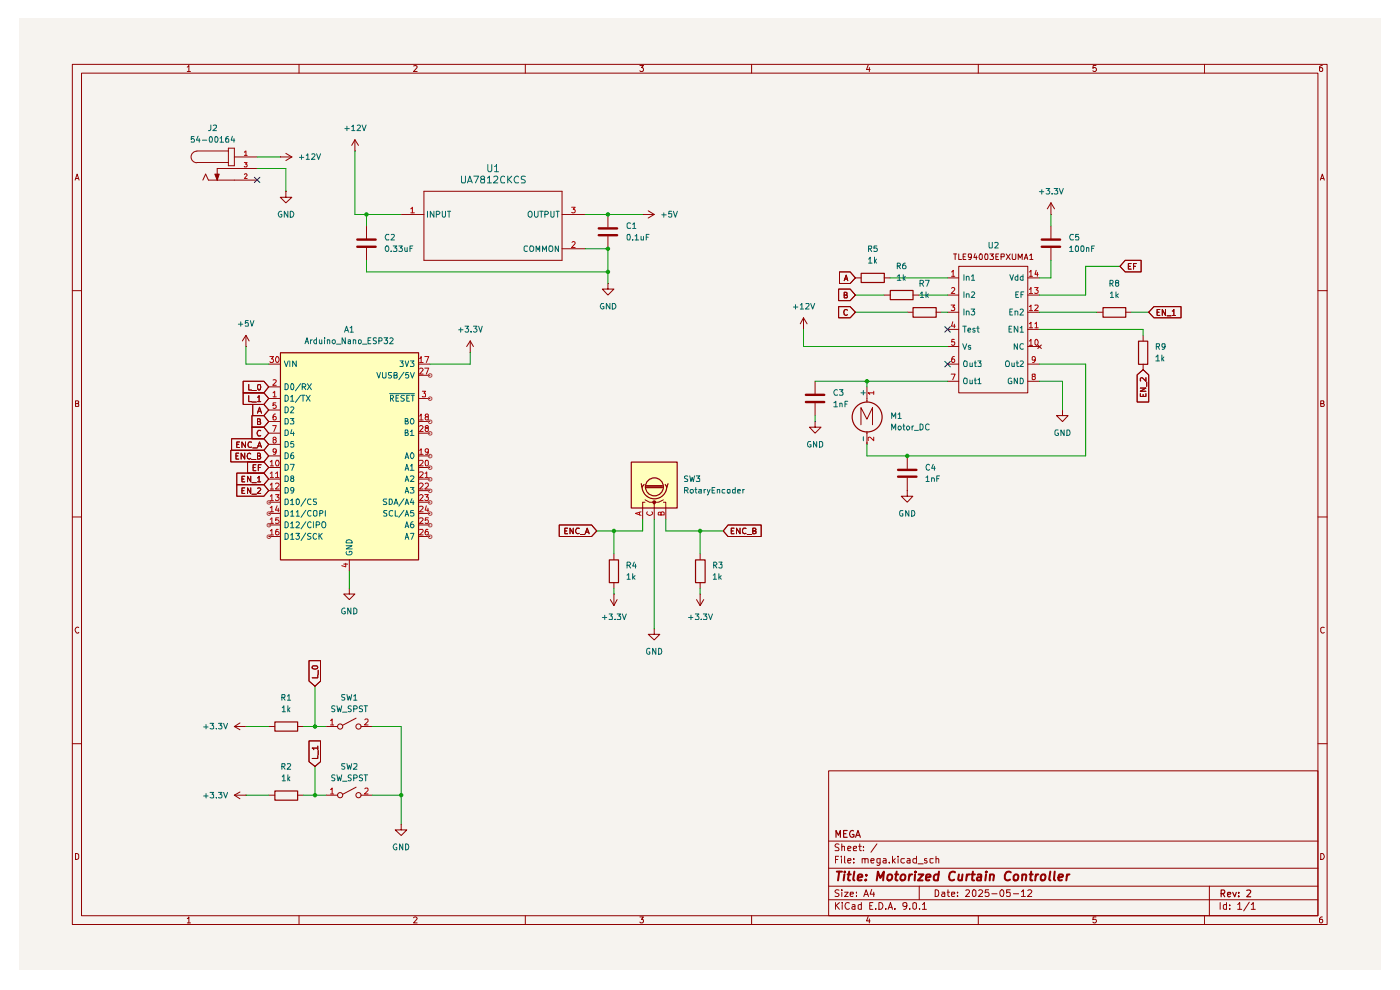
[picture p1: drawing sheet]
<svg xmlns="http://www.w3.org/2000/svg" width="297mm" height="210mm" viewBox="0 0 297 210" stroke-linecap="round" stroke-linejoin="round" font-family="sans-serif">
<path d="M4 4h288.9v201.8h-288.9z" fill="#f6f3ef"/>
<g fill="none" stroke="#910000" stroke-width=".21">
<path d="M15.3 13.7h266.2v182.4h-266.2zM17.3 15.5h262.3v178.7h-262.3zM39.7 14.2l.4-.3v1.3M39.7 15.2h.7M63.4 13.7v1.8M87.7 14l.5-.1 .3 .3-.8 1h.8M111.4 13.7v1.8M135.7 13.9h.8l-.4 .4 .4 .3-.1 .5-.5 .1-.2-.2M159.4 13.7v1.8M184.2 13.8l-.4 1h.8M184.4 14.3v.9M207.5 13.7v1.8"/>
<path d="M232.5 13.9h-.6l-.1 .6 .5-.2 .3 .3v.3l-.3 .3-.5-.2M255.5 13.7v1.8M280.5 13.9l-.6 .3v.8l.3 .2 .3-.1v-.7l-.3-.1-.3 .3M15.9 38.2l.5-1.3 .4 1.3M16 37.9h.6M280.1 38.2l.4-1.3 .4 1.3M280.3 37.9h.6M15.3 61.7h2M279.6 61.7h1.9M16 85.6h.4l.3-.2-.2-.4h-.5v1.2h.6l.1-.5-.3-.1M280.2 85.6l.6-.1v-.5h-.6v1.2l.7-.1v-.3l-.3-.2M15.3 109.7h2"/>
<path d="M279.6 109.7h1.9M16.7 133.1a.58 .58 0 0 0-.8 .6 .58 .58 0 0 0 .8 .5v-.1M280.9 133.1a.46 .46 0 0 0-.7 .2v.7l.2 .2 .3 .1 .2-.2M15.3 157.8h2M279.6 157.8h1.9M175.8 163.5h103.8v30.7h-103.8zM175.8 178.4h103.8M178 179.1l-.6-.1-.2 .2v.4l.5 .2 .3 .4-.2 .2h-.7M178.6 179.7l.2-.2 .4 .1v.8M178.6 179v1.4M182.1 179.5h.6M182.4 179v1.3l.1 .1h.2"/>
<path d="M183.2 179.6v.1M186 179l-1.2 1.8M16 181a.52 .52 0 0 1 .7 .4v.6a.52 .52 0 0 1-.7 .3zM39.7 194.8l.4-.3v1.3M39.7 195.8h.7M63.4 194.2v1.9M87.7 194.7l.5-.2 .3 .3-.8 1h.8M111.4 194.2v1.9M135.7 194.5h.8l-.4 .5h.3v.7l-.5 .1-.2-.2M159.4 194.2v1.9M175.8 190.9h103.8M175.8 188h103.8"/>
<path d="M175.8 184.2h103.8M177.2 191.5v1.4M177.2 182.3h.5M177.4 192l.7 .9M177.9 181.6h-.7v1.5M178 188.8l-.6-.1-.3 .3 .3 .4 .5 .2 .1 .3-.3 .3-.6-.1M178.1 191.5l-.9 .7M178.5 181.6v.2M178.5 182.1v1M178.6 188.7v.2M178.6 189.3v.9M178.7 191.5h.1"/>
<path d="M178.7 191.9v1M179.2 189.3h.7l-.7 .9h.7M179.2 181.6v1.4l.1 .1M179.9 182.6l.6-.1-.1-.4h-.5v.2v.6l.1 .2 .4-.1M179.9 180l.6-.1-.1-.3-.4-.1-.1 .2v.7h.5M180.2 191.5a.67 .67 0 0 0-.9 .6 .67 .67 0 0 0 .8 .7l.1-.1M180.4 189.7l.6-.1v-.3h-.6v.1v.6l.2 .2 .4-.1M180.8 192h.6v.9M181 180l.7-.1v-.3l-.4-.1-.3 .2 .1 .7h.6M181.1 182.9v.2M181.1 182.1v.2M181.4 192.2l-.6 .2-.1 .2 .3 .3 .4-.1"/>
<path d="M181.7 190v.2M181.7 189.3v.1M182.7 192l-.4-.1-.2 .1v.7l.2 .2 .4-.1M182.7 191.5v1.4M182.9 182.2l.6-.1v1M182.9 182.1v1M183.2 180.4h.1M183.2 190.2l.5-1.5 .6 1.5M183.4 189.8h.7M183.5 182.3l.1-.2h.5l.1 1M184.2 194.4l-.4 .9h.8M184.4 194.9v.9"/>
<path d="M184.5 192.1h.4M184.8 182.6l.6-.1v-.4h-.6v.2v.6l.1 .2 .5-.1M184.9 188.7l-.3 1h.9M185.2 191.5h-.7v1.4h.7M185.4 189.3v.9M185.8 192.7v.2M186.5 191.5a.73 .73 0 0 1 .8 .7 .73 .73 0 0 1-.8 .7zM186.7 183l-.4 .1-.3-.2 .1-.8h.6v1.1l-.2 .4-.5-.1M187.4 182.1h.5l.1 1M187.9 192.7v.2M188 182.5l-.6 .1-.1 .1 .2 .4 .5-.1M188.4 192.9l.5-1.4 .4 1.4"/>
<path d="M188.6 192.5h.7M188.7 182.9v.2M189.3 181.6v1.5M189.5 182.6l.4 .5M189.8 192.7v.2M189.9 182.1l-.6 .5M190.5 181.6v.2M190.5 182.1v1M191.9 182.1h-.6l-.2 .7a.52 .52 0 0 0 .8 .2M192.4 192l-.3 .3-.5-.1-.1-.2 .1-.5h.5a.84 .84 0 0 1 .3 .8 .84 .84 0 0 1-.7 .6M192.5 182.1h.5l.1 1M193 192.7v.2"/>
<path d="M193.1 182.5l-.6 .1-.1 .1 .2 .4 .5-.1M193.7 191.5h.4l.3 .2v.9l-.3 .3-.4-.3zM194.4 182.1h-.6l-.1 .7a.52 .52 0 0 0 .7 .2M194.4 181.6v1.5M194.8 183.2h1.1M195 188v2.9M195.1 192.7v.2M195.7 191.9l.4-.4v1.4M195.7 192.9h.8M196.6 182.1h-.4l-.1 .3 .1 .2h.3l.2 .3-.2 .2-.4-.1M198 182.1l-.7 .1v.7l.2 .2 .5-.1M198.4 188.7l.7 .2v1.1l-.4 .2h-.3z"/>
<path d="M198.6 182.2l.5-.1 .1 1M198.6 181.6v1.5M199.8 189.3h.5l.1 .9M200.4 189.6h-.5l-.2 .2 .2 .4 .5-.1M200.9 189.3h.5M201.1 188.7v1.3l.3 .2M201.9 189.7l.6-.1v-.3h-.5l-.1 .1v.6l.1 .2 .5-.1M203.1 190v.2M203.1 189.3v.1M204.9 188.9l.2-.2h.3l.3 .5-.9 1h.9M206.4 188.9l.3-.2 .3 .3v.9l-.3 .3a.82 .82 0 0 1-.3-1.3zM207.5 194.2v1.9"/>
<path d="M207.6 188.9l.2-.2h.3l.4 .5-1 1h1M209.7 188.7h-.6l-.1 .7 .6-.1 .2 .3v.3l-.2 .3-.6-.2M210.4 189.6h1.1M212.2 189l.3-.3a.8 .8 0 0 1 .5 .8 .8 .8 0 0 1-.5 .7 .77 .77 0 0 1-.3-1.2zM214.3 188.7h-.7v.7l.1-.1 .6 .1-.1 .7-.5 .1-.1-.2M215 189.6h1.1M216.7 189.2l.4-.5v1.5M216.7 190.2h.8M218 188.9l.6-.2 .3 .5-.9 1h.9M232.5 194.5h-.6l-.1 .6 .6-.1 .2 .5-.3 .3-.5-.2M255.5 194.2v1.9M256.6 188v6.2"/>
<path d="M258.8 191.5v1.4M260.2 192l-.4-.1-.3 .1v.7l.3 .2 .4-.1M260.2 191.5v1.4M260.9 192.7v.2M260.9 192v.1M262.6 191.9l.4-.4v1.4M262.6 192.9h.8M265 191.4l-1.2 1.8M265.5 191.9l.4-.4v1.4M265.5 192.9h.8M280.2 181a.65 .65 0 0 1 .7 .7 .65 .65 0 0 1-.7 .6zM280.5 194.5h-.2l-.4 .3 .1 .9a.43 .43 0 0 0 .6-.1 .43 .43 0 0 0-.1-.6h-.5l-.1 .3"/>
</g>
<g fill="none" stroke="#910000" stroke-width=".25">
<path d="M177.4 177.6v-1.4l.5 1 .4-1v1.4M179 176.8h.5M179.7 176.2h-.7v1.4h.7M181.1 176.3a.5 .5 0 0 0-.8 .2 .67 .67 0 0 0 0 .9 .67 .67 0 0 0 .9 .1v-.5h-.4M181.5 177.6l.5-1.4 .5 1.4M181.7 177.2h.7M259.1 189.5h.6v-.6l-.6-.1v1.4M259.4 189.5l.4 .7M260.4 189.7l.7-.1-.1-.3h-.5l-.1 .2 .1 .6h.5M261.5 189.3l.4 .9 .4-.9M262.8 190.1v.1M262.8 189.3v.2"/>
<path d="M264.5 188.9l.6-.1 .2 .2-.1 .4-.7 .8h.8"/>
</g>
<g fill="none" stroke="#910000" stroke-width=".42">
<path d="M177.5 184.9h1.1M178 184.9l-.2 1.9M179.1 185.5l-.1 1.3M179.2 184.9v.2M179.8 185.5h.7M180.1 184.9l-.2 1.6 .4 .3M181.2 184.9l-.2 1.6 .2 .3M182 186.2l.9-.2v-.4a.6 .6 0 0 0-.9 .1v1h.8M183.7 186.6l.1 .1h-.3l.2-.1-.1 .2M183.8 185.6v.1M186 186.8l.2-1.9 .6 1.3 .7-1.3-.2 1.9M188.4 185.7l.3-.2a.46 .46 0 0 1 .6 .4l-.1 .5-.4 .4h-.3l-.3-.4z"/>
<path d="M189.9 185.5h.7M190.2 184.9l-.2 1.6 .4 .3M191.2 185.7l.3-.2a.46 .46 0 0 1 .6 .4l-.1 .5a.55 .55 0 0 1-.5 .4 .55 .55 0 0 1-.5-.4zM192.9 185.5l-.1 1.3M193.5 185.5a.46 .46 0 0 0-.6 .4M194.1 185.5l-.1 1.3M194.2 184.9v.2M194.9 185.5h1l-1.2 1.3h1M196.5 186.2l.9-.2-.1-.4a.6 .6 0 0 0-.8 .1v1h.7M199.1 185.6l-.6-.1-.4 .4 .1 .8h.7M199.2 184.9l-.3 1.9M202.6 185.1v-.1a.81 .81 0 0 0-1.1 .3 1.31 1.31 0 0 0 .1 1.4l.5 .1 .3-.2"/>
<path d="M203.4 185.5l-.1 1.2 .5 .1 .3-.2M204.2 185.5l-.2 1.3M205.1 185.5l-.1 1.3M205.7 185.5a.46 .46 0 0 0-.6 .4M206.1 185.5h.7M206.4 184.9l-.2 1.8 .4 .1M207.4 185.6h.8l-.1 1.2M208.2 186l-.7 .1-.3 .2v.4l.2 .1 .7-.1M209.2 185.5l-.2 1.3M209.3 184.9l-.2 .1h.3l-.1-.1-.1 .2M210 185.7l.1-.1a.48 .48 0 0 1 .8 .1l-.2 1.1M210 185.5v1.3"/>
<path d="M214.4 185.1v-.1a.77 .77 0 0 0-1 .1l-.2 .6 .1 .8a.7 .7 0 0 0 1 .1M215.2 185.7l.3-.2a.46 .46 0 0 1 .5 .4l-.1 .7-.6 .2-.3-.2v-.7zM216.9 185.7l.1-.1a.48 .48 0 0 1 .7 .1l-.1 1.1M216.9 185.5l-.1 1.3M218.4 185.5h.7M218.8 184.9l-.2 1.8 .4 .1M219.8 185.5l-.2 1.3M220.3 185.5l-.4 .1-.2 .3M221 185.7l.2-.2 .5 .1v.8l-.3 .4-.6-.2v-.7zM222.8 184.9l-.2 1.6 .2 .3M223.8 184.9l-.2 1.6 .2 .3M224.5 186.2l.9-.2v-.4l-.5-.1-.3 .2v1h.7"/>
<path d="M226.4 185.5l-.2 1.3M226.9 185.5l-.4 .1-.2 .3"/>
</g>
<g fill="#ffffbc">
<path d="M59.5 74.8h29.3v43.9h-29.3z"/>
<path d="M133.9 98h9.7v9.7h-9.7z"/>
</g>
<g fill="none" stroke="#910000" stroke-width=".21">
<path d="M41.8 32.1a1.23 1.23 0 0 0-1.3 1.2 1.23 1.23 0 0 0 1.3 1.2M41.8 32h6.7M43 38.2l.6-1.3 .6 1.3M46.1 35.7v2.5M59.5 33.3h.1M59.5 33.3h2.4M60.6 32.5l1.3 .8M61.9 33.3l-1.3 .8M75.3 32h.1M75.3 29.7l-.7 1.1M75.3 29.7l.8 1.1M75.3 29.7v2.3"/>
<path d="M60.6 40.6v1.2h1.3l-1.3 1.2-1.1-1.2h1.1M60.6 40.6h.1M77.7 47.9v2.8M77.7 52.6v2.6M85.1 45.5h4.8M89.9 40.6h29.3v14.6h-29.3zM119.2 45.5h4.9M119.2 52.8h4.9M52.2 73.5h.1M52.2 71.1l-.8 1.2M52.2 71.1l.7 1.2M52.2 71.1v2.4"/>
<path d="M57 77.2h2.5M88.8 77.2h2.4M88.8 79.6h2.4M99.8 74.8h.1M99.8 72.3l-.8 1.2M99.8 72.3l.6 1.2M99.8 72.3v2.5M49 95.5h7l1 1.2-1 1.3h-7zM49.1 93.1h6.9l1 1.2-1 1.2h-6.9zM50.1 96.7h.4M50.2 94.3h.5M50.7 96.1h-.6v1.3h.6"/>
<path d="M50.8 93.7h-.6v1.2h.6M51.6 80.9h4.4l1 1.2-1 1.2h-4.4zM51.6 83.3h4.4l1 1.2-1 1.3h-4.4zM51.9 96.1v1.3l-.7-1.3v1.3M52.1 93.7v1.2l-.8-1.2v1.2M52.5 98h3.5l1 1.2-1 1.2h-3.5zM52.8 81.6v1.1h.6M52.8 83.9v1.3h.6M53.2 96.3l-.3-.2a.65 .65 0 0 0-.5 .7 .65 .65 0 0 0 .5 .6l.3-.2M53.4 93.8l-.5-.1a.61 .61 0 0 0-.3 .8 .61 .61 0 0 0 .8 .3M53.4 97.5h.9M53.4 88.2h2.6l1 1.2-1 1.2h-2.6z"/>
<path d="M53.4 90.6h2.6l1 1.3-1 1.2h-2.6zM53.4 82.8h1M53.4 85.3h1M53.6 85.8h2.4l1 1.2-1 1.2h-2.4zM53.6 95h.9M53.7 99.2h.4M54.3 98.6h-.6v1.2h.6M54.6 89.4h.5l.1-.1v-.4l-.6-.1v1.2h.6l.1-.3-.2-.3M54.6 87.7l.5-1.3 .4 1.3M54.6 84.3l.4-.4v1.3M54.6 94.9l.5-1.2 .4 1.2M54.6 96.7l.6-.1v-.3l-.1-.2h-.5v1.3l.6-.1 .1-.3-.2-.3"/>
<path d="M54.6 85.2h.7M54.7 81.6h.4a.91 .91 0 0 1 0 1.1h-.4zM54.7 87.2h.6M54.7 94.6h.6M54.8 99.2h.4M55.3 91.4l-.1-.1a.66 .66 0 0 0-.6 .4 .66 .66 0 0 0 .2 .8l.5-.1M55.4 98.6h-.6v1.2M57 82.1h2.5M57 84.5h2.5M57 87h2.5M57 89.4h2.5M57 91.9h2.5"/>
<path d="M57 94.3h2.5M57 96.7h2.5M57 99.2h2.5M88.8 84.5h2.4M88.8 89.4h2.4M88.8 91.9h2.4M88.8 96.7h2.4M88.8 99.2h2.4M50.2 100.4h5.8l1 1.2-1 1.2h-5.8zM50.2 102.8h5.8l1 1.3-1 1.2h-5.8zM51.3 101.6h.5M51.3 104.1h.5"/>
<path d="M51.9 101h-.6v1.2h.6M51.9 103.5h-.6v1.2h.6M53.2 101v1.2l-.7-1.2v1.2M53.2 103.5v1.2l-.7-1.2v1.2M53.4 102.4h1M53.4 104.8h1M54.6 101.4l.4-.4v1.2M54.6 103.6l.5-.1 .2 .3-.8 .9h.8M54.6 102.2h.7M57 101.6h2.5M57 104.1h2.5M57 106.5h2.5"/>
<path d="M57 108.9h2.5M57 111.4h2.5M57 113.8h2.5M74.1 118.7v2.4M88.8 101.6h2.4M88.8 104.1h2.4M88.8 106.5h2.4M88.8 108.9h2.4M88.8 111.4h2.4M88.8 113.8h2.4M74.1 124.8v1.2h1.2l-1.2 1.2-1.2-1.2h1.2M74.1 124.8h.1"/>
<path d="M49.7 154.1h2.5M49.7 154.1l1.2 .7M50.9 153.4l-1.2 .7M52.2 154.1h.1M57 154.1h1.3M63.1 154.1h1.3M65.6 157.2h2.4v4.4l-1.2 1-1.2-1zM65.6 140.1h2.4v4.4l-1.2 1.1-1.2-1.1zM66.2 141.4l.2-.2h.8a.35 .35 0 0 1 .2 .5 .35 .35 0 0 1-.4 .2l-.7-.1zM67.4 158.7h-1.2l.4 .3M67.4 143.2v.6h-1.2M67.4 158.3v.7"/>
<path d="M67.5 142.2v.9M67.5 159.2v.9M69.2 154.1h2.4M75.5 152.3l-2.8 1.6M76.6 154.1h2.4M49.7 168.7h2.5M49.7 168.7l1.2 .7M50.9 168l-1.2 .7M52.2 168.7h.1M57 168.7h1.3M63.1 168.7h1.3M67.4 160.3v.6h-1.2"/>
<path d="M69.2 168.7h2.4M75.5 167l-2.8 1.5M76.6 168.7h2.4"/>
<circle cx="72.2" cy="154.1" r=".55"/>
<circle cx="76.1" cy="154.1" r=".55"/>
<circle cx="72.2" cy="168.7" r=".55"/>
<circle cx="76.1" cy="168.7" r=".55"/>
</g>
<g fill="none" stroke="#ba0000" stroke-width=".21">
<path d="M87.1 44.3l.4-.3v1.1M87.1 45.1h.8M121.3 44h.7l-.4 .4 .3 .1v.6h-.6M121.3 51.4l.5-.2 .2 .4-.7 .9h.7M57.3 75.6h.7l-.4 .5 .3 .1v.6l-.5 .1-.1-.2M58.6 75.7a.61 .61 0 0 1 .7 .5 .61 .61 0 0 1-.4 .7 .71 .71 0 0 1-.3-1.2zM89 76.1l.3-.5v1.3M89 78.3l.2-.2h.3l.3 .2-.8 1.1h.8M89 76.9h.8M90.1 75.6h.9l-.6 1.3M90.1 78.1h.9l-.6 1.3M57.3 98l.4-.4v1.2"/>
<path d="M57.3 98.8h.7M57.8 90.3h.8l-.5 1.2M57.9 80.6l.5-.1 .2 .4-.8 .8h.8M57.9 83.3l.4-.3v1.2M57.9 84.2h.7M58.1 93.2h-.2l.2-.5h.3l.2 .3-.2 .2h-.3l-.2 .2v.4l.2 .2h.3l.2-.3v-.2l-.2-.3M58.4 87.8l-.3 .1-.2 .3v.8a.42 .42 0 0 0 .6 0 .42 .42 0 0 0 0-.6l-.4-.1-.2 .3M58.5 85.4h-.6v.6l.5-.1 .2 .2-.1 .4h-.6M58.6 95.7l-.2 .2h-.5v-.6l.5-.1 .2 .2-.2 .9-.4 .1M58.6 97.6h.4a1.05 1.05 0 0 1 0 1.2h-.4a1.05 1.05 0 0 1 0-1.2zM89 88.2l.3-.4v1.3M89 90.4l.2-.1h.3l.3 .2-.8 1h.8"/>
<path d="M89 95.5l.3-.3v1.2M89 97.7l.6-.1 .2 .3-.8 .9h.8M89 89.1h.8M89 96.4h.8M89.6 83h.7l-.4 .4 .4 .2v.5h-.7M90.4 97.6h.3l.2 .3v.7l-.2 .2-.4-.1-.1-.6zM90.4 88.4l-.2-.3 .2-.3h.3l.2 .4-.2 .2h-.4l-.1 .2v.2l.2 .3 .5-.1v-.5l-.2-.1M90.4 90.8h-.1l-.1-.3 .2-.2h.3l.2 .4-.5 .1-.2 .2 .1 .5h.1l.5-.1v-.4l-.2-.2M90.9 95.7l-.2 .2h-.4v-.6h.6v.8l-.2 .3h-.4M57.3 100.4l.4-.3v1.2M57.3 102.9l.4-.4v1.2M57.3 105.3l.4-.4v1.3"/>
<path d="M57.3 107.7l.4-.3v1.2M57.3 110.2l.4-.4v1.2M57.3 112.6l.4-.3v1.2M57.3 101.3h.7M57.3 103.7h.7M57.3 106.2h.7M57.3 108.6h.7M57.3 111h.7M57.3 113.5h.7M58.4 100.4l.5-.3v1.2M58.4 102.6l.2-.1h.3l.3 .2-.1 .4-.7 .6h.8M58.4 104.9h.8l-.4 .5 .4 .2v.3l-.3 .3h-.3l-.2-.2"/>
<path d="M58.4 101.3h.8M58.8 107.3l-.4 .9h.8M59 112.3l-.4 .1-.2 .8 .3 .3 .4-.1 .1-.4-.3-.3h-.2l-.3 .3M59 107.8v.8M59.1 109.8h-.6l-.1 .6 .2-.1h.3l.3 .2v.3l-.2 .2-.6-.1M72.9 119.7h.9M73.3 119.5v.7l-.8-.2M89 100.2l.6-.1 .2 .2-.1 .3-.7 .7h.8M89 102.6l.2-.1h.3l.3 .2-.1 .4-.7 .6h.8M89 105.1l.2-.2h.3l.3 .3-.8 1h.8M89 107.5l.5-.1 .3 .2-.8 1h.8M89 109.9l.5-.1 .3 .3-.8 .9h.8"/>
<path d="M89 112.4l.6-.1 .2 .2-.1 .3-.7 .7h.8M90.1 104.9h.8l-.5 .5 .5 .1v.5l-.2 .2h-.4l-.2-.2M90.2 100.4l.3-.3v1.2M90.2 102.6l.2-.1h.3l.2 .1v.5l-.8 .6h.8M90.2 101.3h.7M90.4 107.3l-.2 .9h.8M90.8 112.3l-.4 .1-.2 .8 .2 .3 .5-.1v-.5l-.2-.2h-.3l-.2 .3M90.8 107.8v.8M90.9 109.8h-.6l-.1 .6 .2-.1h.3l.2 .1v.5h-.7M70.1 152.8l.4-.3v1.3M70.1 153.8h.7M77.4 152.7l.2-.2h.3l.2 .2v.3l-.8 .8h.8"/>
<path d="M70.1 167.5l.4-.3v1.2M70.1 168.4h.7M77.4 167.3l.2-.1h.3l.2 .1v.4l-.8 .7h.8"/>
</g>
<path d="M59.5 74.8h29.3v44h-29.3zM58.3 153.1h4.8v2h-4.8zM58.3 167.8h4.8v1.9h-4.8z" fill="none" stroke="#910000" stroke-width=".25"/>
<g fill="none" stroke="#006665" stroke-width=".21">
<path d="M90.7 44.8v1.3M92.1 44.8v1.3l-.8-1.3v1.3M92.6 45.5h.5l.2-.4-.2-.3h-.5v1.3M93.8 44.8v1l.3 .3 .4-.3v-1M94.9 44.8h.7M95.3 44.8v1.3M111.9 52.3l-.5-.1-.2 .2v.7a.45 .45 0 0 0 .7 .2M112.1 45l.5-.2a.86 .86 0 0 1 0 1.3l-.3-.1a.74 .74 0 0 1-.2-1zM112.5 52.2h.5a.74 .74 0 0 1 .1 1l-.5 .2a.86 .86 0 0 1-.1-1.2zM113.4 44.8v1l.2 .3h.3l.3-.3v-1M113.7 53.4v-1.2l.5 .8 .3-.8v1.2M114.5 44.8h.8"/>
<path d="M114.8 44.8v1.3M115.1 53.4v-1.2l.4 .8 .4-.8v1.2M115.6 45.5h.5l.3-.4-.3-.3h-.5v1.3M116.9 44.8v1.1l.2 .2 .4-.3v-1M118 44.8h.6M118.3 44.8v1.3M118.5 52.2v1.2l-.7-1.2v1.2M60.3 76.6l.4 1.1 .5-1.1M61.5 76.6v1.1M62.8 76.6v1.1l-.7-1.1v1.1M79.9 79l.5 1.2 .3-1.2M81.1 79v.9l.3 .3h.2l.3-.3v-.9"/>
<path d="M83.1 79l-.7 .1v.3l.7 .5-.3 .3-.4-.1M83.6 79.6h.4l.3-.4-.2-.2h-.5v1.2h.5l.2-.1v-.4l-.3-.1M84.9 76.6h.6l-.3 .4 .3 .2v.5h-.6M85.7 78.9l-1.1 1.6M86 76.6l.3 1.1 .4-1.1M86.6 79h-.5l-.1 .6 .2-.2 .4 .1v.6h-.6M87.1 76.6h.7l-.4 .4 .4 .2v.4l-.1 .1h-.6M87.1 79l.4 1.2 .4-1.2M60.5 81.4h.3l.4 .3v.6l-.4 .4h-.3zM60.5 83.8h.3l.4 .4v.6l-.4 .3h-.3zM60.5 86.3h.3l.4 .3v.6l-.4 .4h-.3zM60.5 88.8h.3l.4 .2v.7l-.2 .2h-.5z"/>
<path d="M60.5 91.2h.5l.2 .3v.6l-.4 .3h-.3zM60.5 93.7h.5l.2 .2v.7l-.4 .2h-.3zM60.5 96h.3l.4 .4v.6l-.4 .3h-.3zM60.5 98.5h.3l.4 .3v.6l-.4 .4h-.3zM61.6 88.8h.7l-.4 .4 .4 .2v.5h-.7M61.6 98.5h.8l-.5 1.3M61.7 84.2l.3-.4v1.3M61.7 86.4l.4-.1 .2 .3-.7 1h.7M61.7 85.1h.6M61.9 81.4a.75 .75 0 0 1 .2 1.3h-.2a.9 .9 0 0 1 0-1.3zM61.9 91.1l-.2 .9h.7M62.3 93.7h-.6v.5h.6v.6h-.6"/>
<path d="M62.3 96a.72 .72 0 0 0-.6 .6 .72 .72 0 0 0 .2 .7l.4-.1v-.4a.35 .35 0 0 0-.3-.3 .35 .35 0 0 0-.3 .3M62.3 91.6v.8M63.8 81.4l-1.1 1.5M63.8 83.8l-1.1 1.6M63.9 83.8h.8M64.1 82.1l.7-.1 .1-.4-.3-.2h-.5v1.3M64.3 83.8v1.3M64.5 82.1l.4 .6M65 83.8l.8 1.3M65.2 81.4l.9 1.3M65.8 83.8l-.8 1.3M66.1 81.4l-.9 1.3"/>
<path d="M82.7 83.5h5.2M82.8 84.5h.4l.3-.4-.3-.3h-.4v1.3M83.1 84.5l.4 .6M84 84.4h.4M84.6 83.8h-.6v1.3h.6M85.8 83.9l-.5-.1-.3 .3 .1 .2 .7 .5-.3 .3-.5-.1M86 89.3h.5v-.5h-.5v1.1h.5l.1-.3-.3-.3M86 91.8l.5-.1v-.5h-.5v1.2l.6-.1v-.3l-.3-.2M86 97.3l.3-1.3 .4 1.3M86 99.8l.3-1.3 .4 1.3M86 97h.6M86 99.4h.6"/>
<path d="M86.3 84.4h.3M86.9 83.8h-.6v1.3h.6M87.1 91.5l.3-.3v1.2M87.1 98.8h.1l.2-.3v1.3M87.1 92.4h.7M87.1 99.8h.7M87.2 88.8h.4a.67 .67 0 0 1 0 1.1h-.4a.78 .78 0 0 1 0-1.1zM87.2 96.1l.2-.1a.68 .68 0 0 1 .4 .7 .68 .68 0 0 1-.4 .6 .81 .81 0 0 1-.2-1.2zM87.2 83.8h.7M87.6 83.8v1.3M60.5 100.9h.3l.4 .3v.7l-.2 .2h-.5zM60.5 103.4h.3l.4 .3v.6l-.2 .3h-.5z"/>
<path d="M60.5 105.9h.5l.2 .2v.7l-.4 .2h-.3zM60.5 108.3h.5l.2 .3v.6l-.4 .3h-.3zM60.5 110.7h.3l.4 .3v.6l-.4 .3h-.3zM60.5 113.1h.3l.4 .4v.6l-.4 .3h-.3zM61.7 106.2l.3-.3v1.1M61.7 108.6l.3-.3v1.2M61.7 111l.3-.3v1.2M61.7 113.5l.3-.4v1.3M61.7 107h.6M61.7 109.5h.6M61.7 111.9h.6M61.7 114.4h.6"/>
<path d="M61.9 101.5h-.2v-.3a.35 .35 0 0 1 .3-.3 .35 .35 0 0 1 .3 .3v.3h-.6v.6h.6v-.1v-.3l-.2-.2M62.3 103.9l-.4 .3-.2-.3v-.2a.35 .35 0 0 1 .3-.3 .35 .35 0 0 1 .3 .3l-.1 .8-.5 .1M62.8 113.1h.7l-.4 .5 .4 .2v.4l-.2 .2h-.4l-.1-.2M62.8 106l.2-.1h.4a.66 .66 0 0 1-.3 1.1l-.3-.2zM62.8 108.6l.4-.3v1.2M62.8 110.8l.5-.1 .2 .3-.7 .9h.7M62.8 109.5h.7M64.9 105.8l-1 1.6M64.9 108.2l-1 1.5M64.9 110.7l-1 1.5M64.9 113.1l-1 1.6M66 105.9h-.5a.61 .61 0 0 0-.3 .7 .61 .61 0 0 0 .8 .4"/>
<path d="M66 108.4l-.5-.1a.66 .66 0 0 0-.3 .7 .66 .66 0 0 0 .6 .5l.2-.1M66 110.8l-.2-.1a.6 .6 0 0 0-.6 .7 .6 .6 0 0 0 .8 .5v-.1M66 113.2l-.5-.1-.3 .3 .1 .2 .7 .4-.3 .4-.5-.1M66.5 108.5l.2-.2h.4l.1 .2v.8l-.2 .2-.5-.2zM66.5 110.7v1.2M67.1 111.4l.7-.1v-.4l-.2-.2h-.5v1.2M67.2 105.9h-.7v.4l.7 .4-.3 .3h-.4M67.2 113.3l-.3-.2a.65 .65 0 0 0-.5 .7 .65 .65 0 0 0 .5 .6l.3-.2M67.7 113.1v1.3M67.8 108.9l.6-.1 .1-.3-.2-.2h-.5v1.2M67.8 113.6l.5 .8M68.3 110.8l.2-.1a.46 .46 0 0 1 .6 .4v.4a.46 .46 0 0 1-.6 .4 .9 .9 0 0 1-.2-1.1z"/>
<path d="M68.3 113.1l-.6 .7M69 108.3v1.2M73.4 115.8h1.3l-1.3 .6h1.3M73.5 117v.5l.3 .2h.6l.2-.2 .1-.3-.2-.3h-.4v.3M73.6 114.6a.72 .72 0 0 1 1.1 .6h-1.3zM82.1 105.9h-.6l-.2 .1 .3 .4h.2l.3 .3-.1 .3h-.7M82.1 108.3h-.6l-.1 .2 .1 .3 .6 .2v.4h-.7M82.6 105.9h.4a.66 .66 0 0 1 .2 .7 .66 .66 0 0 1-.6 .4zM83.3 108.4l-.5-.1-.2 .3 .1 .7 .3 .2 .3-.1M83.6 107l.4-1.1 .4 1.1M83.7 106.7h.6M83.8 108.3v1.2h.6"/>
<path d="M85.7 105.8l-1.1 1.6M85.7 108.2l-1.1 1.5M86 102.1l.3-1.2 .4 1.2M86 104.6l.3-1.2 .4 1.2M86 107l.3-1.1 .4 1.1M86 109.5l.3-1.2 .4 1.2M86 111.9l.3-1.2 .4 1.2M86 114.4l.3-1.3 .4 1.3M86 101.8h.6M86 104.2h.6M86 106.7h.6M86 109.2h.6"/>
<path d="M86 111.6h.6M86 114h.6M87.1 101l.5-.1 .2 .3-.7 .9h.7M87.1 103.4h.7l-.4 .4 .4 .3v.3l-.1 .2-.6-.1M87.1 113.1h.7l-.5 1.3M87.4 105.8l-.3 .8h.7M87.7 110.7a.72 .72 0 0 0-.6 .5 .72 .72 0 0 0 .2 .7h.3l.2-.2v-.3l-.2-.2h-.3l-.2 .2M87.7 106.2v.8M87.7 108.3h-.6v.5h.6v.6h-.6"/>
<circle cx="116.9" cy="52.7" r=".58"/>
</g>
<path d="M75.8 50.8h3.9M75.8 52.3h3.9" fill="none" stroke="#910000" stroke-width=".51"/>
<path d="M45.6 36.9h.9l-.4 1.3z" fill="#910000"/>
<g fill="none" stroke="#910000" stroke-width=".21">
<path d="M41.8 34.5h6.7M44.2 38.2h10.3M45.6 36.9h.9l-.4 1.3zM46.1 35.7h8.4M48.5 31.4h1.2v3.8h-1.2zM49.7 33.3h4.8M129 45.5v2.7M129 50.1v2.7M136.3 45.5h.1M136.3 45.5h2.5M137.5 44.7l1.3 .8M138.8 45.5l-1.3 .7"/>
<path d="M129 60.1v1.2h1.2l-1.2 1.3-1.2-1.3h1.2M129 60.1h.1M118.6 111.4h6.9l1.1 1.2-1.1 1.2h-6.9zM119.8 112.6h.4M120.4 112h-.6v1.2h.6M121.6 112v1.2l-.7-1.2v1.2M122.9 112.1l-.5-.1a.61 .61 0 0 0-.3 .8 .61 .61 0 0 0 .8 .3M123.1 113.4h1M124.1 113.2l.5-1.2 .4 1.2M124.3 112.9h.6M130.2 117.5v1.2M136.8 106.5h-.5v1.2"/>
<path d="M136.8 106l1 .5h1v.5M140.7 106l-1 .5h-.9v1.2M140.7 106.5h.5v1.2M148.5 117.5v1.2M154.5 111.4h7v2.4h-7l-1.1-1.2zM155.1 112.6h.5M155.7 112h-.6v1.2h.6M157 112v1.2l-.8-1.2v1.2M158.3 112.1l-.5-.1a.61 .61 0 0 0-.3 .8 .61 .61 0 0 0 .8 .3M158.5 113.4h.9M159.7 112.6h.4l.3-.2-.2-.4h-.5v1.2l.7-.1v-.4l-.3-.1M129.5 127.2l.7 1.3"/>
<path d="M130.2 126h.1M130.2 123.5v1.3M130.2 126v2.5M130.9 127.2l-.7 1.3M138.8 133.4v1.2h1.2l-1.2 1.1-1.3-1.1h1.3M138.8 133.4h.1M147.8 127.2l.7 1.3M148.5 126h.1M148.5 123.5v1.3M148.5 126v2.5M149.3 127.2l-.8 1.3M85.1 174.9v1.1h1.2l-1.2 1.2-1.3-1.2h1.3"/>
<path d="M85.1 174.9h.1"/>
</g>
<path d="M51.8 32.3l.4-.3v1M51.8 34.5h.6l-.3 .3 .3 .2-.1 .4-.5-.1M51.8 37l.5-.1 .1 .2-.6 .8h.6M51.8 33h.6" fill="none" stroke="#ba0000" stroke-width=".21"/>
<path d="M127 48.4h3.9M127 49.9h3.9" fill="none" stroke="#910000" stroke-width=".51"/>
<path d="M133.9 98h9.8v9.8h-9.8zM129.3 118.8h1.9v4.8h-1.9zM147.6 118.8h2v4.8h-2z" fill="none" stroke="#910000" stroke-width=".25"/>
<path d="M138.6 106.3h.4v.5h-.4z" fill="#910000"/>
<g fill="none" stroke="#910000" stroke-width=".21">
<path d="M178.1 57.7h2.3l1.1 1.2-1.1 1.2h-2.3zM179.1 59.5l.4-1.1 .4 1.1M179.2 59.2h.6M181.5 58.9h1.1M187.6 58.9h1.2M201 58.9h2.4M202.3 53.9h.7M202.6 53.9v1.2M203.4 56.5h14.6v26.8h-14.6zM203.4 53.9v1.2h.6M204.3 54.5h.4M204.9 53.9h-.6v1.2h.6"/>
<path d="M206.1 54.4l-.3 .2-.3-.1-.1-.5 .6-.1 .1 .2-.2 .9-.4 .1M206.9 53.8l-.3 .8h.7M207.1 54.3v.8M207.9 53.9h.3l.2 .2-.1 .9-.4 .1a1.05 1.05 0 0 1 0-1.2zM209 54l.4-.1 .2 .2v.7l-.2 .3-.4-.1zM210 53.9h.8l-.5 .4 .5 .2-.1 .6-.7-.1M211.3 54.5h.4M211.9 53.9h-.6v1.2h.6M212.4 54.5h.6v-.5l-.6-.1v1.2M213.5 53.9l.8 1.2M214.3 53.9l-.8 1.2M214.7 53.9v.9l.2 .3h.4l.2-.3v-.9"/>
<path d="M216 55.1v-1.2l.4 .8 .5-.8v1.2M217.3 55.1l.4-1.2 .3 1.2M217.4 54.7h.6M218 58.9h2.5M218.5 54.2l.3-.3v1.2M218.5 55.1h.6M222.9 45.5h.1M222.9 43v2.5M222.9 47.9v2.8M222.9 52.6v2.6M222.9 43l-.7 1.3M222.9 43l.8 1.3"/>
<path d="M238.7 55.2h3.4v2.5h-3.4l-1.1-1.2zM239.4 56.5h.4M240 55.9h-.6v1.2h.6M240.5 56.5h.4M241.1 55.9h-.6v1.2M170.5 69.9h.1M170.5 67.4l-.7 1.3M170.5 67.4l.7 1.3M170.5 67.4v2.5M177.9 61.3h2.5l1.1 1.3-1.1 1.2h-2.5zM177.9 65h2.5l1.1 1.2-1.1 1.2h-2.5zM179.1 62.6h.4l.2-.2v-.3l-.6-.1v1.2h.6l.1-.4-.1-.2h-.2"/>
<path d="M179.8 65.8l-.3-.2a.65 .65 0 0 0-.5 .7 .65 .65 0 0 0 .5 .6l.3-.2M187.6 62.6h1.2M192.5 66.2h1.2M193.7 62.6h1.2M198.6 66.2h1.1M201 66.2h2.4M201 62.6h2.4M201 69.9h2.4M201 73.5h2.4M201 77.2h2.4M218 66.2h2.5M218 62.6h2.5"/>
<path d="M218 69.9h2.5M218 73.5h2.5M218 77.2h2.5M220.2 73.2l.7 .7M220.9 73.2l-.7 .7M232.7 66.2h1.3M238.8 66.2h1.3M241.2 79.5l1.3-1.1 1.2 1.1v5.8h-2.5zM242.5 71.1v1.2M242.5 77.2v1.2M244.8 65h5.7v2.4h-5.7l-1.1-1.2zM245.5 66.2h.4"/>
<path d="M246.1 65.6h-.6v1.3h.6M247.2 65.6v1.3l-.6-1.3v1.3M247.6 67h.8M248.7 66h.2l.1-.4v1.3M248.7 66.9h.7M49 95.5h7l1 1.2-1 1.3h-7zM49.1 93.1h6.9l1 1.2-1 1.2h-6.9zM50.1 96.7h.4M50.2 94.3h.5M50.7 96.1h-.6v1.3h.6M50.8 93.7h-.6v1.2h.6M51.6 80.9h4.4l1 1.2-1 1.2h-4.4z"/>
<path d="M51.6 83.3h4.4l1 1.2-1 1.3h-4.4zM51.9 96.1v1.3l-.7-1.3v1.3M52.1 93.7v1.2l-.8-1.2v1.2M52.5 98h3.5l1 1.2-1 1.2h-3.5zM52.8 81.6v1.1h.6M52.8 83.9v1.3h.6M53.2 96.3l-.3-.2a.65 .65 0 0 0-.5 .7 .65 .65 0 0 0 .5 .6l.3-.2M53.4 93.8l-.5-.1a.61 .61 0 0 0-.3 .8 .61 .61 0 0 0 .8 .3M53.4 97.5h.9M53.4 88.2h2.6l1 1.2-1 1.2h-2.6zM53.4 90.6h2.6l1 1.3-1 1.2h-2.6zM53.4 82.8h1"/>
<path d="M53.4 85.3h1M53.6 85.8h2.4l1 1.2-1 1.2h-2.4zM53.6 95h.9M53.7 99.2h.4M54.3 98.6h-.6v1.2h.6M54.6 89.4h.5l.1-.1v-.4l-.6-.1v1.2h.6l.1-.3-.2-.3M54.6 87.7l.5-1.3 .4 1.3M54.6 84.3l.4-.4v1.3M54.6 94.9l.5-1.2 .4 1.2M54.6 96.7l.6-.1v-.3l-.1-.2h-.5v1.3l.6-.1 .1-.3-.2-.3M54.6 85.2h.7M54.7 81.6h.4a.91 .91 0 0 1 0 1.1h-.4z"/>
<path d="M54.7 87.2h.6M54.7 94.6h.6M54.8 99.2h.4M55.3 91.4l-.1-.1a.66 .66 0 0 0-.6 .4 .66 .66 0 0 0 .2 .8l.5-.1M55.4 98.6h-.6v1.2M172.9 89.4v1.2h1.3l-1.3 1.3-1.2-1.3h1.2M172.9 89.4h.1M172.9 80.9v2.7M172.9 85.5v2.7M182.6 90.1v-3.6l1.3 2.4 1.2-2.4v3.6M183.9 82.1v3.2M183.9 91.5v2.8"/>
<path d="M192.5 96.7v2.7M201 80.9h2.4M218 80.9h2.5M225.4 87v1.2h1.2l-1.2 1.2-1.3-1.2h1.3M225.4 87h.1M241.9 83.5v.6h1.2v-.6M241.9 82.3h1.2l-1.2 .7h1.2M242.5 83.7v.4M243.1 80.1v.8l-.8-.8-.4 .2 .1 .5M243.3 81v1M50.2 100.4h5.8l1 1.2-1 1.2h-5.8zM50.2 102.8h5.8l1 1.3-1 1.2h-5.8z"/>
<path d="M51.3 101.6h.5M51.3 104.1h.5M51.9 101h-.6v1.2h.6M51.9 103.5h-.6v1.2h.6M53.2 101v1.2l-.7-1.2v1.2M53.2 103.5v1.2l-.7-1.2v1.2M53.4 102.4h1M53.4 104.8h1M54.6 101.4l.4-.4v1.2M54.6 103.6l.5-.1 .2 .3-.8 .9h.8M54.6 102.2h.7M118.6 111.4h6.9l1.1 1.2-1.1 1.2h-6.9z"/>
<path d="M119.8 112.6h.4M120.4 112h-.6v1.2h.6M121.6 112v1.2l-.7-1.2v1.2M122.9 112.1l-.5-.1a.61 .61 0 0 0-.3 .8 .61 .61 0 0 0 .8 .3M123.1 113.4h1M124.1 113.2l.5-1.2 .4 1.2M124.3 112.9h.6M136.3 107.7v2.5M138.6 106.3h.4v.5h-.4zM138.8 107.7v2.5M141.2 107.7v2.5M154.5 111.4h7v2.4h-7l-1.1-1.2z"/>
<path d="M155.1 112.6h.5M155.7 112h-.6v1.2h.6M157 112v1.2l-.8-1.2v1.2M158.3 112.1l-.5-.1a.61 .61 0 0 0-.3 .8 .61 .61 0 0 0 .8 .3M158.5 113.4h.9M159.7 112.6h.4l.3-.2-.2-.4h-.5v1.2l.7-.1v-.4l-.3-.1M192.5 104.1v1.2h1.2l-1.2 1.2-1.3-1.2h1.3M192.5 104.1h.1M192.5 101.4v2.7M65.6 157.2h2.4v4.4l-1.2 1-1.2-1zM65.6 140.1h2.4v4.4l-1.2 1.1-1.2-1.1zM66.2 141.4l.2-.2h.8a.35 .35 0 0 1 .2 .5 .35 .35 0 0 1-.4 .2l-.7-.1z"/>
<path d="M67.4 158.7h-1.2l.4 .3M67.4 143.2v.6h-1.2M67.4 158.3v.7M67.5 142.2v.9M67.5 159.2v.9M67.4 160.3v.6h-1.2"/>
</g>
<g fill="none" stroke="#910000" stroke-width=".25">
<path d="M182.7 58h4.9v1.9h-4.9zM188.9 61.6h4.8v2h-4.8zM193.7 65.3h4.9v2h-4.9zM234 65.3h4.8v2h-4.8zM241.5 72.4h2v4.9h-2zM136 102.6l.2 .8 .4-.6M136.2 103.2a2.63 2.63 0 0 0 2.6 2.6 2.63 2.63 0 0 0 2.7-2.6M137.1 103.4h3.4M137.1 103.3h3.4M137.1 103h3.4M141.7 102.6l-.2 .8-.4-.6"/>
<circle cx="184" cy="88.5" r="3.2"/>
<circle cx="138.8" cy="103.3" r="1.91"/>
</g>
<g fill="none" stroke="#ba0000" stroke-width=".21">
<path d="M201.9 57.7l.3-.4v1.3M201.9 58.6h.6M218.4 57.7l.3-.4v1.3M218.4 58.6h.7M219.8 57.3l-.2 .9h.6M220.1 57.8v.8M201.8 64.7h.7l-.4 .4 .4 .1v.6h-.7M201.8 79.4h.8l-.5 1.1M201.9 61.1l.4-.1 .2 .4-.7 .9h.7M202.1 68.3l-.2 .9h.7M202.5 72h-.5l-.1 .6 .6-.1v.7l-.5 .1-.1-.2M202.5 75.6a.72 .72 0 0 0-.6 .6 .72 .72 0 0 0 .2 .7l.4-.1v-.4a.35 .35 0 0 0-.3-.3 .35 .35 0 0 0-.3 .3"/>
<path d="M202.5 68.8v.7M218.4 61.4l.3-.4v1.3M218.4 65l.3-.3v1.2M218.4 68.7l.3-.4v1.2M218.4 72.3l.3-.3v1.3M218.4 62.3h.7M218.4 65.9h.7M218.4 69.5h.7M218.4 73.3h.7M219.1 79.9l-.1-.5h.6v.4l-.6 .1v.6h.4a.35 .35 0 0 0 .3-.3 .35 .35 0 0 0-.3-.3M219.5 61h.7l-.4 .5 .4 .2v.5h-.7M219.6 64.8l.5-.1 .1 .3-.7 .9h.7"/>
<path d="M219.6 68.7l.3-.4v1.2M219.6 69.5h.6M219.6 76.2v.2l-.6-.1v-.5l.1-.2 .5 .2a.85 .85 0 0 1-.3 1.1h-.2M219.8 72a.68 .68 0 0 1 .5 .6 .68 .68 0 0 1-.5 .7l-.2-.3v-.8zM185.4 83.3h-1.2l.3 .4M185.4 92.7v.8l-.9-.8-.3 .1 .1 .6M185.4 83v.7M135.7 108.6v.6M136 108.6l-1.2 .3 1.2 .4M137.4 108.6l-.2 .2a.6 .6 0 0 0 .7 .5 .6 .6 0 0 0 .5-.7h-.1M140.2 108.8l.3-.2 .4 .2v.4h-1.3v-.4l.2-.2h.3l.1 .6"/>
</g>
<path d="M221 50.8h3.9M221 52.3h3.9M171 83.8h3.9M171 85.3h3.9M190.5 99.7h3.9M190.5 101.1h3.9" fill="none" stroke="#910000" stroke-width=".51"/>
<g fill="none" stroke="#006665" stroke-width=".21">
<path d="M204.5 58.3v1.2M205 58.8l.2-.2 .3 .1 .1 .8M205 58.6v.9M206.1 58.6l.3-.3v1.2M206.1 59.5h.7M214.2 58.3l.5 1.2 .3-1.2M215.9 58.7l-.3-.1-.3 .3 .1 .5h.5M215.9 58.3v1.2M217 58.7l-.3-.1-.3 .3 .1 .5h.5M217 58.3v1.2M204.2 72.9l.5 1.2 .4-1.2M204.2 69.2h.8"/>
<path d="M204.5 61.9v1.2M204.5 65.6v1.2M204.7 76.6l.5 .1v.9l-.2 .1h-.4l-.1-.1a.82 .82 0 0 1 .2-1zM204.7 69.2v1.3M205 62.4l.5-.1 .1 .8M205 66.1l.4-.1 .2 .1v.7M205 62.3v.8M205 66v.8M205.3 70h.6l-.1-.4-.5 .2v.5l.2 .2 .3-.1M205.8 77v.7h.5M205.9 73.3h-.3l-.2 .1 .1 .3 .4 .1v.2h-.5M206 65.6h.8l-.4 .5h.3l.1 .1-.1 .5-.5 .1-.2-.1"/>
<path d="M206.1 62l.4-.1 .3 .4-.8 .8h.8M206.3 77v.7M206.7 77h.4M206.9 69.7l-.4-.1-.1 .2 .1 .2 .4 .1v.3h-.5M206.9 76.6v1.1h.2M207.2 69.6h.5M207.5 69.2v1.2l.2 .1M207.5 76.6h.6l-.3 .4 .3 .2v.5h-.6M213.4 76.7l.5-.1a.86 .86 0 0 1 .1 1.1h-.5l-.2-.4zM214.1 69.8h.4M214.2 66.1h.5M214.7 69.2h-.6v1.3h.6"/>
<path d="M214.7 77v.7h.5M214.8 65.6h-.6v1.2h.6M215.2 77v.7M215.3 66.1l.5-.1 .1 .1v.7M215.3 66v.8M215.5 62.5h.4M215.6 77h.5M215.8 76.6v1v.1h.3M215.8 72.9v1.2l-.6-1.2v1.2M215.9 69.2v1.3l-.7-1.3v1.3M216.1 61.9h-.6v1.2h.6M216.4 65.7l.5-.1 .2 .3-.8 .9h.8"/>
<path d="M216.4 69.5l.4-.3v1.3M216.4 76.6h.5l.2 .3-.8 .8h.8M216.4 70.5h.7M216.6 62.5h.4M217.1 73l-.5-.1a.61 .61 0 0 0-.3 .8 .61 .61 0 0 0 .8 .3M217.2 61.9h-.6v1.2M182.6 83.3h1M183.2 82.8v1M183.2 92.6v.9M204.7 80.2l.5 .2v.8l-.2 .2h-.4a.86 .86 0 0 1 .1-1.2zM205.8 80.6v.8l.5-.1M206.3 80.6v.8"/>
<path d="M206.7 80.6h.4M206.9 80.2v1.2h.2M207.5 80.5h.1l.2-.3v1.2M207.5 81.4h.6M214.6 80.3l-.4-.1-.3 .3v.6l.2 .3 .6-.1v-.4h-.3M215.8 80.2v1.2l-.6-1.2v1.2M216.4 80.2a.66 .66 0 0 1 .7 .4 .66 .66 0 0 1-.2 .8h-.5z"/>
</g>
<g fill="none" stroke="#090" stroke-width=".21">
<path d="M54.5 33.3h5M54.5 35.7h6.1v4.9M75.3 32v13.5h9.8M77.7 55.2v2.5h51.3M77.7 45.5v2.4M124.1 52.8h4.9v7.3M124.1 45.5h12.2M188.8 58.9h12.2M222.9 55.2v3.7h-2.4M222.9 45.5v2.4M237.6 56.5h-7.3v6.1h-9.8M52.2 73.5v3.7h4.8"/>
<path d="M99.8 74.8v2.4h-8.6M170.5 69.9v3.6h30.5M181.5 62.6h6.1M181.5 66.2h11M194.9 62.6h6.1M199.7 66.2h1.3M220.5 77.2h9.8v19.5h-46.4v-2.4M220.5 66.2h12.2M220.5 69.9h22v1.2M240.1 66.2h3.6M172.9 88.2v1.2M172.9 80.9h28.1"/>
<path d="M183.9 80.9v1.2M220.5 80.9h4.9v6.1M130.2 112.6v4.9M136.3 110.2v2.4h-9.7M138.8 110.2v23.2M141.2 110.2v2.4h12.2M148.5 112.6v4.9M74.1 121.1v3.7M130.2 124.8v1.2M148.5 124.8v1.2M52.2 154.1h4.8M64.4 154.1h4.8"/>
<path d="M66.8 145.6v8.5M79 154.1h6.1v20.8M52.2 168.7h4.8M64.4 168.7h4.8M66.8 162.6v6.1M79 168.7h6.1"/>
</g>
<path d="M54 37.6l1.1 1.1M55.1 37.6l-1.1 1.1M200.4 69.3l1.2 1.2M200.4 76.6l1.2 1.2M201.6 69.3l-1.2 1.2M201.6 76.6l-1.2 1.2" fill="none" stroke="#000589" stroke-width=".21"/>
<g fill="#090">
<circle cx="66.8" cy="168.7" r=".47"/>
<circle cx="66.8" cy="154.1" r=".47"/>
<circle cx="129" cy="57.7" r=".47"/>
<circle cx="77.7" cy="45.5" r=".47"/>
<circle cx="129" cy="45.5" r=".47"/>
<circle cx="129" cy="52.8" r=".47"/>
<circle cx="85.1" cy="168.7" r=".47"/>
<circle cx="130.2" cy="112.6" r=".47"/>
<circle cx="148.5" cy="112.6" r=".47"/>
<circle cx="192.5" cy="96.7" r=".47"/>
<circle cx="183.9" cy="80.9" r=".47"/>
</g>
<g fill="none" stroke="#006665" stroke-width=".21">
<path d="M41.2 29h-.6v.6l.4-.2 .3 .3-.2 .5-.5-.1M42 28.9l-.3 .8h.7M42.3 29.4v.8M42.9 29.7h1M44.5 29.1l.3-.1a.86 .86 0 0 1 .1 1.2l-.4-.1zM44.7 26.5v.9l-.1 .3h-.4M45.2 26.6h.7v.4l-.8 .7h.8M45.7 29.1l.2-.1a.77 .77 0 0 1 .2 1.2h-.4l-.1-.3zM46.7 29.3l.3-.3v1.2M46.7 30.2h.7M48.5 29l-.5 .1-.1 .8v.3l.6-.1v-.5l-.1-.2h-.3l-.2 .3M49.3 28.9l-.3 .8h.8"/>
<path d="M49.6 29.4v.8M63.5 33.4h1M63.9 32.9v.9M65 33l.3-.4v1.2M65 33.8h.6M66.1 32.7l.5-.1 .2 .4-.7 .8h.7M67.2 32.6l.4 1.2 .4-1.2M73.2 27.3h.9M73.6 26.8v.9M74.6 26.9l.4-.4v1.2M74.6 27.7h.7M75.8 26.6l.4-.1 .3 .4-.8 .8h.8"/>
<path d="M76.8 26.5l.4 1.2 .5-1.2M97.9 37.4l.1 1.4 .7-.1v-1.3M99.2 38.8l.5-1.4 .5 1.4M99.3 38.5h.7M100.5 37.4h1l-.6 1.4M102.3 38l-.3-.4a.46 .46 0 0 1 .4-.3 .46 .46 0 0 1 .4 .3l-.1 .4-.7 .1v.4l.1 .3h.6l.1-.5-.1-.3h-.1M103.4 37.8l.4-.4v1.4M103.4 38.8h.8M103.5 34.9v1.2l.2 .3h.4l.2-.3v-1.2M104.8 37.5l.5-.1 .3 .4-.1 .2-.8 .8h.9M104.9 35.3l.4-.1v-.3v1.5M104.9 36.4h.9"/>
<path d="M107 37.5v-.1a.5 .5 0 0 0-.7 .3v.9l.1 .2 .6-.1M107.7 37.4v1.4M107.9 38l.7 .8M108.6 37.4l-.9 .8M110 37.5l-.1-.1a.73 .73 0 0 0-.9 .5 .73 .73 0 0 0 .4 .9l.6-.1M111.4 37.4a.64 .64 0 0 0-.8 .1v.5a.62 .62 0 0 1 .8 .7l-.8 .1M221.9 40h.8l-.4 .4 .3 .1v.6h-.7M223.6 40h.8l-.4 .4 .4 .1v.6h-.8M224.7 40l.4 1.2 .5-1.2M59.7 44.9l-.1-.1a.64 .64 0 0 0-.6 .6 .64 .64 0 0 0 .5 .7l.3-.2v-.4h-.3M61.1 44.8v1.3l-.8-1.3v1.3M61.6 44.8a.65 .65 0 0 1 .7 .6 .65 .65 0 0 1-.7 .7z"/>
<path d="M81.8 52.3l.2-.1 .3 .1a.66 .66 0 0 1-.2 1.1l-.1-.1a.67 .67 0 0 1-.2-1zM82.5 49.8l-.5-.1-.3 .5 .3 .7 .5-.1M83 53.3v.1M83 49.8l.6-.1 .1 .4-.8 .8h.8M83.4 52.2h.8l-.4 .4 .4 .1v.6h-.8M84.6 52.2h.8l-.5 .4 .4 .1v.6h-.7M85.9 52.5v.7l.1 .2 .4-.1M86.4 52.5v.9M87 52.7h.4M87.6 52.2h-.6v1.2M133.1 49.8h.5l.1 .7-.2 .4h-.3l-.2-.2zM133.8 47.3h-.1a.45 .45 0 0 0-.7 .2v.7l.2 .2h.6"/>
<path d="M134.2 50.8v.1M134.2 47.6l.4-.3v1.1M134.2 48.4h.7M134.7 50.1l.4-.4v1.2M134.7 50.9h.8M136 50.1v.8l.5-.1M136.5 50.1v.8M137.1 50.3h.4M137.7 49.7h-.6v1.2M140.4 45.6h.9M140.8 45.1v1M142.5 44.8h-.6l-.1 .6 .6-.1 .1 .6-.2 .2-.5-.2"/>
<path d="M142.9 44.8l.4 1.3 .4-1.3M184.3 55l.3-.5v1.3M184.3 52.8l.5-.1v-.5h-.5v1.2M184.3 55.8h.7M184.5 52.8l.4 .6M185.5 54.5v1.3M185.6 55.3l.3 .5M185.9 55l-.4 .5M186 52.2h-.6v.5h.6v.6h-.6M190.4 58.6l.4-.3v1.2M190.4 56.4h.5v-.5l-.5-.1v1.2M190.4 59.5h.7"/>
<path d="M190.6 56.4l.4 .6M191.6 58.3v1.2M191.7 59l.3 .5M192 55.8a.55 .55 0 0 0-.5 .5v.5l.1 .2h.4l.2-.2v-.3l-.2-.3h-.3l-.2 .3M192 58.6l-.4 .5M196.3 59.5h.8l-.5 1.2M209.8 51.4l.1 1.2 .6-.1v-1.1M211 51.5l.5-.1 .3 .3-.8 .9h.8M220.5 40.7h.9M221 40.2v1M223.2 41.1v.1M226.9 52.5l.4-.3v1.2"/>
<path d="M226.9 53.4h.8M227.7 49.8l-.5-.1-.3 .5 .3 .7 .5-.1M228.2 52.3l.4-.1 .2 .1v.8a.35 .35 0 0 1-.4 .3 .35 .35 0 0 1-.3-.5zM228.8 49.7h-.6v.5a.45 .45 0 0 1 .6 .1 .45 .45 0 0 1 0 .6l-.6-.1M229.3 52.3l.2-.1h.3a.86 .86 0 0 1-.1 1.2l-.4-.3zM230.5 52.7l.2-.2 .3 .1v.8M230.5 52.5v.9M231.6 52.7h.4M232.2 52.2h-.6v1.2M236.8 60l-.1-.1v-.4h.6v.5h-.5l-.1 .1v.5l.1 .1h.3l.2-.2v-.3l-.2-.2M50.6 68.8h.9M51.1 68.3v.9"/>
<path d="M52.7 68h-.6l-.1 .6 .2-.2h.3l.2 .2v.5h-.7M53.1 68l.3 1.2 .5-1.2M64.7 72.9l.4-1.3 .4 1.3M64.8 72.5h.6M65.9 72.1v.8M66.2 72.1l-.3 .2M67.2 72.2l-.4-.1-.2 .2v.4l.2 .2 .4-.1M67.2 71.6v1.3M67.8 72.1v.6l.1 .2 .4-.2M68.3 72.1v.8M68.9 71.6v.2M68.9 72.1v.8"/>
<path d="M69.4 72.2h.6v.7M69.4 72.1v.8M70.5 72.2h.6v.6l-.4 .1-.2-.2zM71.4 73h.9M73.1 70.5l.4-1.3 .4 1.3M73.3 71.6v1.3l-.7-1.3v1.3M73.3 70.1h.6M73.9 72.2h.5v.7M74.3 69.5l.3-.3v1.3M74.3 70.5h.7M74.4 72.3l-.5 .2v.3h.5M75 72.2h.5v.7"/>
<path d="M75 72.1v.8M76.1 72.2h.5v.6l-.4 .1-.1-.2zM76.9 73h.9M78.1 72.2h.4M78.7 71.6h-.6v1.3h.6M79.9 71.7l-.5-.1-.2 .2v.4l.6 .1 .1 .2-.3 .4-.4-.1M80.4 72.3h.5l.1-.1v-.4l-.1-.2h-.5v1.3M81.5 71.6h.7l-.4 .6h.3v.6l-.5 .1-.1-.2M82.7 71.8l.5-.2 .2 .4-.7 .9h.7M97.3 70h.9M97.7 69.5v1M98.7 69.2h.7l-.4 .5 .3 .1v.6l-.5 .1-.1-.2"/>
<path d="M99.9 70.3v.2M100.4 69.2h.8l-.4 .5 .3 .1 .1 .4-.3 .3h-.3l-.2-.2M101.5 69.2l.5 1.3 .3-1.3M128 64.4h-.4a.61 .61 0 0 0-.2 .8 .61 .61 0 0 0 .7 .3v-.5h-.2M129.4 64.4v1.2l-.8-1.2v1.2M129.9 64.4h.5a.66 .66 0 0 1 .2 .8 .66 .66 0 0 1-.7 .4zM168.3 65.1h1M168.8 64.6v1M169.8 64.7l.3-.3v1.2M169.8 65.6h.7M171 64.5l.6-.1v.3l-.7 .9h.7M172 64.4l.4 1.2 .4-1.2"/>
<path d="M195.2 60.1h.5l.2-.2v-.4h-.7v1.2M195.3 62.3l.3-.4v1.2M195.3 63.1h.6M195.5 60.1l.4 .6M196.4 61.9v1.2M196.6 62.7l.4 .4M197 62.3l-.6 .5M235.5 60.1l.6-.1v-.5h-.6v1.2M235.6 62.3l.3-.4v1.2M235.6 63.1h.6M235.7 60.1l.5 .6M236.7 61.9v1.2"/>
<path d="M236.8 62.7l.5 .4M237.3 62.3l-.6 .5M245.2 75.7l.4-.4v1.3M245.2 76.6h.8M245.3 73.5l.7-.1v-.4l-.7-.1v1.2M245.6 73.5l.4 .6M246.5 75.3v1.3M246.6 76.1l.3 .5M246.9 75.7l-.4 .5M247.2 73.4l-.3 .3-.3-.1v-.7h.5l.1 .2-.2 .9-.4 .1M172 93.7h-.4a.61 .61 0 0 0-.3 .8 .61 .61 0 0 0 .8 .3v-.5h-.3M173.2 93.7v1.1l-.6-1.1v1.1"/>
<path d="M173.8 93.7h.5l.2 .2v.7l-.3 .2h-.4zM176.9 85.4l.4-.3v1.2M176.9 86.3h.8M177.7 82.7a.61 .61 0 0 0-.8 .4 .61 .61 0 0 0 .2 .7h.6M178.1 82.7h.7l-.4 .4 .4 .2v.5h-.7M178.2 85.6l.4-.1 .1 .8M178.2 85.5v.8M179.3 85.7h.4M179.9 85.1h-.6v1.2M189.2 91.2v-1.3l.4 1 .4-1v1.3M189.2 88.8v-1.2l.4 .8 .4-.8v1.2M190.5 87.9l.4-.3v1.2"/>
<path d="M190.5 88.8h.7M190.6 90.4h.3l.3 .2v.4l-.3 .2-.4-.2zM191.5 90.4h.5M191.7 89.9v1.2l.3 .1M192.3 90.6l.4-.2 .3 .2v.4l-.4 .2-.3-.2zM193.5 90.4v.8M193.8 90.4l-.3 .2M194 91.3h.8M195.2 89.9a.64 .64 0 0 1 .7 .7 .64 .64 0 0 1-.7 .6zM197.1 90.1l-.4-.2-.3 .4v.7l.3 .2 .4-.2M197.2 98.7l-.2-.2a.65 .65 0 0 0-.6 .6 .65 .65 0 0 0 .6 .7l.2-.2M198 98.5l-.4 .8h.8"/>
<path d="M198.2 98.9v.9M224.5 91.2h-.5l-.2 .3v.6a.52 .52 0 0 0 .8 .2v-.4h-.3M225.7 91.2v1.2l-.6-1.2v1.2M226.3 91.2h.5a.66 .66 0 0 1 .2 .8 .66 .66 0 0 1-.7 .4zM133 119.9h.5l.3-.4-.3-.3h-.5v1.3M133.4 119.9l.4 .6M134.6 119.2l-.4 .9h.8M134.8 119.7v.8M145.2 104h.6l.2-.2-.1-.3-.7-.1v1.2M145.6 104l.4 .6M145.9 101h-.7v.5l.6 .1 .1 .2-.1 .3h-.6M146.3 100.9l.3 1.2 .2-.8 .3 .8 .2-1.2"/>
<path d="M146.4 104l.2-.2h.3l.2 .2v.4l-.2 .2h-.3l-.2-.2zM147.4 103.8h.4M147.6 103.4v1l.2 .2M147.7 100.9h.7l-.4 .6h.4v.5h-.7M148.3 103.8h.5v.8h-.5v-.4l.5-.1M149.4 103.8v.8M149.7 103.8l-.3 .2M150.1 103.8l.2 .8M150.6 103.8l-.4 1.1-.1 .1M151.1 104h.4M151.4 119.9h.4l.3-.4-.3-.3h-.4v1.3M151.7 103.4h-.6v1.2h.6"/>
<path d="M151.7 119.9l.4 .6M152.2 103.9l.5-.1v.8M152.2 103.8v.8M152.5 119.2h.7l-.4 .5 .4 .1v.5l-.2 .2h-.3l-.2-.2M153.8 103.8h-.4l-.2 .2v.4l.2 .2h.4M154.4 103.8l.5 .1-.1 .7h-.4zM156 103.4v1.2h-.5v-.8h.5M156.5 104.2l.6-.1-.1-.3h-.4l-.1 .2 .1 .6h.4M157.6 103.8v.8M157.9 103.8h-.2l-.1 .2M191.5 108.3h-.5l-.1 .3v.6l.1 .2h.5v-.4h-.1M192.8 108.3v1.2l-.7-1.2v1.2"/>
<path d="M193.4 108.3h.4a.66 .66 0 0 1 .3 .8 .66 .66 0 0 1-.7 .4zM196.4 101.3l.4-.4v1.2M196.4 102.1h.7M197.6 101.5l.5-.1 .1 .1v.6M197.6 101.4v.7M198.7 101.5h.5M199.3 100.9h-.6v1.2M73.2 129.1l-.3-.1-.4 .3 .1 .8 .3 .1h.4v-.5h-.3M74.4 129v1.2l-.6-1.2v1.2M75 129l.5 .1 .2 .2v.6l-.4 .3h-.3zM127.8 131h.9M128.3 130.5v.9"/>
<path d="M129.2 130.2h.7l-.3 .5 .3 .1v.5h-.7M130.5 131.3v.1M130.9 130.2h.8l-.4 .5 .4 .2-.1 .5-.7-.1M132 130.2l.4 1.2 .5-1.2M133 122l.4-.3v1.2M133 122.9h.7M134.2 121.7v1.2M134.3 122.4l.4 .5M134.7 122.1l-.5 .4M137.9 137.6l-.4-.1-.3 .4v.6l.2 .2h.5v-.4h-.2M139.1 137.5v1.3l-.6-1.3v1.3M139.7 137.5a.64 .64 0 0 1 .7 .7 .64 .64 0 0 1-.7 .6z"/>
<path d="M146.1 131h.9M146.6 130.5v.9M147.5 130.2h.8l-.5 .5 .5 .2v.4l-.2 .1-.6-.1M148.8 131.3v.1M149.2 130.2h.8l-.5 .5 .5 .2-.1 .5-.7-.1M150.3 130.2l.4 1.2 .5-1.2M151.3 122l.4-.3v1.2M151.3 122.9h.7M152.5 121.7v1.2M152.7 122.4l.3 .5M153 122.1l-.5 .4M43.2 154.2h.9"/>
<path d="M43.7 153.7v.9M44.6 153.4h.7l-.3 .5 .3 .1v.5h-.7M45.9 154.5v.1M46.3 153.4h.8l-.4 .5 .4 .2-.1 .4h-.7M47.4 153.4l.5 1.2 .4-1.2M59.8 147.9h.6v-.6h-.6v1.2M59.9 150.1l.3-.4v1.3M59.9 151h.7M60 147.9l.5 .6M61 147.7l.3-.4v1.2M61 148.5h.7M61.1 149.7v1.3"/>
<path d="M61.2 150.5l.3 .5M61.5 150.1l-.4 .5M71.1 149.8l-.6-.1-.1 .2v.3l.7 .4-.3 .4-.4-.1M71.5 149.7l.2 1.3 .3-.9 .2 .9 .3-1.3M72.7 151.1h.9M73.2 147.3l-.7 .1v.4l.7 .4-.3 .3-.4-.1M73.6 147.3l.3 1.2 .2-.8 .3 .8 .2-1.2M74.5 149.8h-.6v.5l.5 .2 .1 .2-.2 .3-.4-.1M75 150.4l.7-.1 .1-.3-.3-.3h-.5v1.3M75 147.7l.4-.4v1.2M75 148.5h.7M76.9 149.8l-.4-.1-.3 .3 .1 .3 .6 .2v.3l-.2 .2-.5-.1"/>
<path d="M77.2 149.7h.8M77.6 149.7v1.3M43.2 168.8h.9M43.7 168.3v1M44.6 168.1h.7l-.3 .4 .3 .1v.6h-.7M45.9 169.2v.1M46.3 168.1h.8l-.4 .4 .4 .3-.1 .4h-.7M47.4 168.1l.5 1.2 .4-1.2M59.8 162.6l.6-.1v-.5h-.6v1.2M59.9 164.8l.3-.4v1.2M59.9 165.6h.7M60 162.6l.5 .6"/>
<path d="M61 162.1l.5-.1 .2 .3-.8 .9h.8M61.1 164.4v1.2M61.2 165.1l.3 .5M61.5 164.8l-.4 .5M71.1 164.4h-.6l-.1 .1v.4l.7 .4-.3 .3-.4-.1M71.5 164.4l.2 1.2 .3-.8 .2 .8 .3-1.2M72.7 165.7h.9M73.2 162l-.7 .1v.3l.7 .4-.3 .4-.4-.1M73.6 162l.3 1.2 .2-.9 .3 .9 .2-1.2M74.5 164.4h-.6v.6l.5 .1 .1 .3-.2 .2-.4-.1M75 165h.7l.1-.4-.3-.2h-.5v1.2M75 162.1l.6-.1 .1 .5-.7 .7h.7"/>
<path d="M76.9 164.4h-.4l-.3 .2 .1 .4 .6 .1v.4l-.2 .1-.5-.1M77.2 164.4h.8M77.6 164.4v1.2M84.2 179.1l-.2-.1a.64 .64 0 0 0-.6 .6 .64 .64 0 0 0 .6 .7l.2-.1v-.4h-.2M85.4 179v1.3l-.6-1.3v1.3M86 179a.64 .64 0 0 1 .7 .6 .64 .64 0 0 1-.7 .7z"/>
</g>
<g fill="none" stroke="#b6434a" stroke-width=".21">
<circle cx="91.2" cy="79.6" r=".38"/>
<circle cx="91.2" cy="84.6" r=".38"/>
<circle cx="91.2" cy="89.5" r=".38"/>
<circle cx="91.2" cy="91.9" r=".38"/>
<circle cx="91.2" cy="99.2" r=".38"/>
<circle cx="91.2" cy="96.7" r=".38"/>
<circle cx="57" cy="108.9" r=".38"/>
<circle cx="57" cy="111.4" r=".38"/>
<circle cx="57" cy="106.6" r=".38"/>
<circle cx="57" cy="113.9" r=".38"/>
<circle cx="91.2" cy="111.4" r=".38"/>
<circle cx="91.2" cy="106.6" r=".38"/>
<circle cx="91.2" cy="104.1" r=".38"/>
<circle cx="91.2" cy="101.7" r=".38"/>
<circle cx="91.2" cy="113.9" r=".38"/>
<circle cx="91.2" cy="108.9" r=".38"/>
</g>
</svg>
